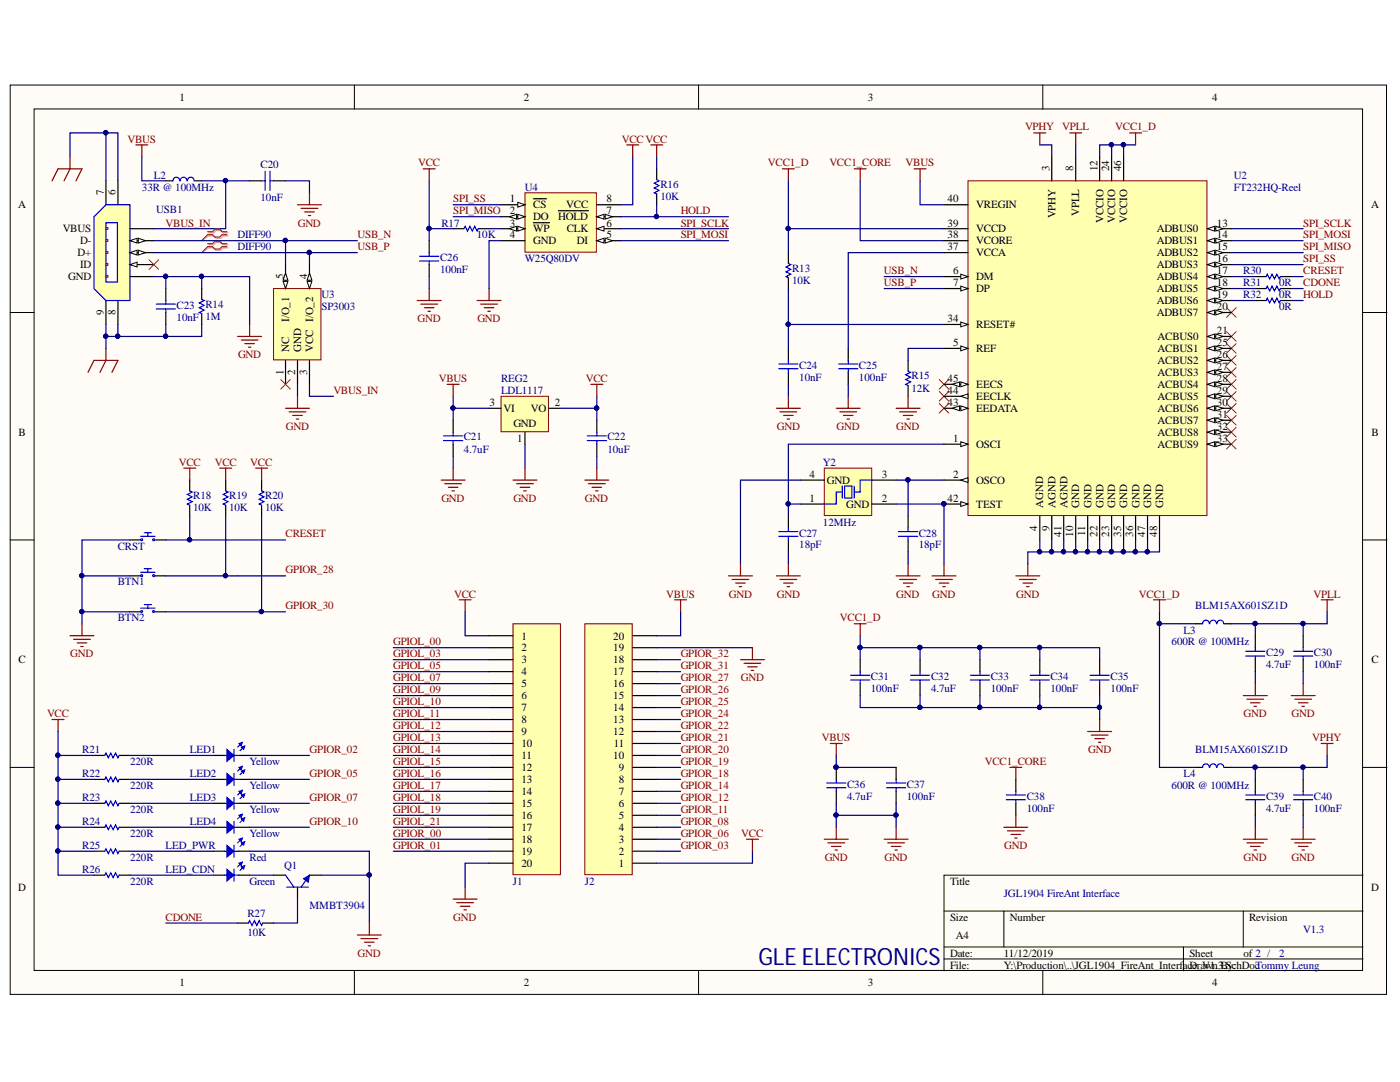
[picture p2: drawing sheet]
<svg xmlns="http://www.w3.org/2000/svg" width="279mm" height="216mm" viewBox="0 0 279 216" stroke-linecap="round" stroke-linejoin="round" font-family="sans-serif">
<defs><g id="words">
<text font-size="4.7" fill="#000080" x="151.4" y="192.5">GLE ELECTRONICS</text>
<g font-size="2.2">
<text x="35.8" y="20.1">1</text>
<text x="104.6" y="20.1">2</text>
<text x="173.2" y="20.1">3</text>
<text x="241.9" y="20.1">4</text>
<text x="209.5" y="34.1" transform="rotate(-90 209.5 34.1)">3</text>
<text x="214.2" y="34.1" transform="rotate(-90 214.2 34.1)">8</text>
<text x="219" y="34.1" transform="rotate(-90 219 34.1)">12</text>
<text x="221.4" y="34.1" transform="rotate(-90 221.4 34.1)">24</text>
<text x="223.8" y="34.1" transform="rotate(-90 223.8 34.1)">46</text>
<text x="3.6" y="41.6">A</text>
<text x="20.7" y="38.9" transform="rotate(-90 20.7 38.9)">7</text>
<text x="23.1" y="38.9" transform="rotate(-90 23.1 38.9)">6</text>
<text x="101.8" y="40.4">1</text>
<text x="106.4" y="41.6">CS</text>
<text x="113" y="41.6">VCC</text>
<text x="121.1" y="40.4">8</text>
<text x="189.1" y="40.4">40</text>
<text x="194.8" y="41.6">VREGIN</text>
<text x="273.6" y="41.6">A</text>
<text x="12.5" y="46.4">VBUS</text>
<text x="101.8" y="42.8">2</text>
<text x="101.8" y="45.2">3</text>
<text x="101.8" y="47.6">4</text>
<text x="106.4" y="43.9">DO</text>
<text x="106.4" y="46.4">WP</text>
<text x="111.4" y="43.9">HOLD</text>
<text x="113.1" y="46.4">CLK</text>
<text x="121.1" y="47.6">5</text>
<text x="121.1" y="45.2">6</text>
<text x="121.1" y="42.8">7</text>
<text x="189.1" y="45.2">39</text>
<text x="189.1" y="47.6">38</text>
<text x="194.8" y="46.4">VCCD</text>
<text x="210.7" y="43.6" transform="rotate(-90 210.7 43.6)">VPHY</text>
<text x="215.4" y="43.2" transform="rotate(-90 215.4 43.2)">VPLL</text>
<text x="220.2" y="44.4" transform="rotate(-90 220.2 44.4)">VCCIO</text>
<text x="222.6" y="44.4" transform="rotate(-90 222.6 44.4)">VCCIO</text>
<text x="224.9" y="44.4" transform="rotate(-90 224.9 44.4)">VCCIO</text>
<text x="230.9" y="46.4">ADBUS0</text>
<text x="242.9" y="45.2">13</text>
<text x="242.9" y="47.6">14</text>
<text x="15.5" y="51.1">D+</text>
<text x="16" y="48.8">D-</text>
<text x="16" y="53.5">ID</text>
<text x="106.4" y="48.8">GND</text>
<text x="115.1" y="48.8">DI</text>
<text x="189.1" y="49.9">37</text>
<text x="194.8" y="48.8">VCORE</text>
<text x="194.8" y="51.1">VCCA</text>
<text x="230.9" y="48.8">ADBUS1</text>
<text x="230.9" y="51.1">ADBUS2</text>
<text x="230.9" y="53.5">ADBUS3</text>
<text x="242.9" y="49.9">15</text>
<text x="242.9" y="52.3">16</text>
<text x="13.6" y="55.9">GND</text>
<text x="56.6" y="55.7" transform="rotate(-90 56.6 55.7)">5</text>
<text x="61.3" y="55.7" transform="rotate(-90 61.3 55.7)">4</text>
<text x="190.2" y="54.8">6</text>
<text x="190.2" y="57.1">7</text>
<text x="194.8" y="55.9">DM</text>
<text x="194.8" y="58.3">DP</text>
<text x="230.9" y="55.9">ADBUS4</text>
<text x="230.9" y="58.3">ADBUS5</text>
<text x="242.9" y="54.8">17</text>
<text x="242.9" y="57.1">18</text>
<text x="242.9" y="59.5">19</text>
<text x="20.7" y="63" transform="rotate(-90 20.7 63)">9</text>
<text x="23.1" y="63" transform="rotate(-90 23.1 63)">8</text>
<text x="57.7" y="64.3" transform="rotate(-90 57.7 64.3)">I/O_1</text>
<text x="189.1" y="64.3">34</text>
<text x="194.8" y="65.5">RESET#</text>
<text x="230.9" y="60.7">ADBUS6</text>
<text x="230.9" y="63.1">ADBUS7</text>
<text x="242.9" y="61.9">20</text>
<text x="57.7" y="70.2" transform="rotate(-90 57.7 70.2)">NC</text>
<text x="60.1" y="70.2" transform="rotate(-90 60.1 70.2)">GND</text>
<text x="62.5" y="70.2" transform="rotate(-90 62.5 70.2)">VCC I/O_2</text>
<text x="190.2" y="69">5</text>
<text x="194.8" y="70.2">REF</text>
<text x="231" y="67.9">ACBUS0</text>
<text x="231" y="70.2">ACBUS1</text>
<text x="242.9" y="66.7">21</text>
<text x="242.9" y="69">25</text>
<text x="242.9" y="71.4">26</text>
<text x="56.6" y="74.9" transform="rotate(-90 56.6 74.9)">1</text>
<text x="58.9" y="74.9" transform="rotate(-90 58.9 74.9)">2</text>
<text x="61.3" y="74.9" transform="rotate(-90 61.3 74.9)">3</text>
<text x="189.1" y="76.2">45</text>
<text x="194.8" y="77.4">EECS</text>
<text x="231" y="72.7">ACBUS2</text>
<text x="231" y="75">ACBUS3</text>
<text x="231" y="77.4">ACBUS4</text>
<text x="242.9" y="73.9">27</text>
<text x="242.9" y="76.2">28</text>
<text x="97.7" y="81">3</text>
<text x="100.5" y="82.2">VI</text>
<text x="105.9" y="82.2">VO</text>
<text x="110.7" y="81">2</text>
<text x="189.1" y="78.6">44</text>
<text x="189.1" y="81">43</text>
<text x="194.8" y="79.8">EECLK</text>
<text x="194.8" y="82.2">EEDATA</text>
<text x="231" y="79.8">ACBUS5</text>
<text x="231" y="82.2">ACBUS6</text>
<text x="242.9" y="78.6">29</text>
<text x="242.9" y="81">30</text>
<text x="242.9" y="83.4">31</text>
<text x="3.7" y="87">B</text>
<text x="102.5" y="85.3">GND</text>
<text x="103.2" y="88.1">1</text>
<text x="190.2" y="88.1">1</text>
<text x="194.8" y="89.3">OSCI</text>
<text x="231" y="84.6">ACBUS7</text>
<text x="231" y="87">ACBUS8</text>
<text x="231" y="89.3">ACBUS9</text>
<text x="242.9" y="85.8">32</text>
<text x="242.9" y="88.1">33</text>
<text x="273.7" y="87">B</text>
<text x="161.5" y="95.3">4</text>
<text x="176" y="95.3">3</text>
<text x="190.2" y="95.3">2</text>
<text x="161.5" y="100.1">1</text>
<text x="165" y="96.5">GND</text>
<text x="168.9" y="101.3">GND</text>
<text x="176" y="100.1">2</text>
<text x="189.1" y="100.1">42</text>
<text x="194.8" y="96.5">OSCO</text>
<text x="194.8" y="101.3">TEST</text>
<text x="208.2" y="101.3" transform="rotate(-90 208.2 101.3)">AGND</text>
<text x="210.7" y="101.3" transform="rotate(-90 210.7 101.3)">AGND</text>
<text x="213" y="101.3" transform="rotate(-90 213 101.3)">AGND</text>
<text x="215.4" y="101.3" transform="rotate(-90 215.4 101.3)">GND</text>
<text x="217.8" y="101.3" transform="rotate(-90 217.8 101.3)">GND</text>
<text x="220.2" y="101.3" transform="rotate(-90 220.2 101.3)">GND</text>
<text x="222.6" y="101.3" transform="rotate(-90 222.6 101.3)">GND</text>
<text x="224.9" y="101.3" transform="rotate(-90 224.9 101.3)">GND</text>
<text x="227.4" y="101.3" transform="rotate(-90 227.4 101.3)">GND</text>
<text x="229.8" y="101.3" transform="rotate(-90 229.8 101.3)">GND</text>
<text x="232.1" y="101.3" transform="rotate(-90 232.1 101.3)">GND</text>
<text x="207" y="106" transform="rotate(-90 207 106)">4</text>
<text x="209.5" y="106" transform="rotate(-90 209.5 106)">9</text>
<text x="211.8" y="107.1" transform="rotate(-90 211.8 107.1)">41</text>
<text x="214.2" y="107.1" transform="rotate(-90 214.2 107.1)">10</text>
<text x="216.6" y="107" transform="rotate(-90 216.6 107)">11</text>
<text x="219" y="107.1" transform="rotate(-90 219 107.1)">22</text>
<text x="221.4" y="107.1" transform="rotate(-90 221.4 107.1)">23</text>
<text x="223.8" y="107.1" transform="rotate(-90 223.8 107.1)">35</text>
<text x="226.1" y="107.1" transform="rotate(-90 226.1 107.1)">36</text>
<text x="228.6" y="107.1" transform="rotate(-90 228.6 107.1)">47</text>
<text x="230.9" y="107.1" transform="rotate(-90 230.9 107.1)">48</text>
<text x="104.1" y="127.6">1</text>
<text x="104.1" y="130">2</text>
<text x="122.4" y="130">19</text>
<text x="122.4" y="127.6">20</text>
<text x="3.7" y="132.3">C</text>
<text x="104.1" y="132.3">3</text>
<text x="104.1" y="134.7">4</text>
<text x="104.1" y="137.2">5</text>
<text x="122.4" y="137.2">16</text>
<text x="122.4" y="134.7">17</text>
<text x="122.4" y="132.3">18</text>
<text x="273.7" y="132.3">C</text>
<text x="104.1" y="139.5">6</text>
<text x="104.1" y="141.9">7</text>
<text x="122.4" y="141.9">14</text>
<text x="122.4" y="139.5">15</text>
<text x="104.1" y="144.3">8</text>
<text x="104.1" y="146.7">9</text>
<text x="104.1" y="149.1">10</text>
<text x="122.4" y="146.7">12</text>
<text x="122.4" y="144.3">13</text>
<text x="122.5" y="149.1">11</text>
<text x="104.1" y="151.4">11</text>
<text x="104.1" y="153.9">12</text>
<text x="122.4" y="151.4">10</text>
<text x="123.5" y="153.9">9</text>
<text x="104.1" y="156.3">13</text>
<text x="104.1" y="158.6">14</text>
<text x="104.1" y="161">15</text>
<text x="123.5" y="161">6</text>
<text x="123.5" y="158.6">7</text>
<text x="123.5" y="156.3">8</text>
<text x="104.1" y="163.4">16</text>
<text x="104.1" y="165.8">17</text>
<text x="123.5" y="165.8">4</text>
<text x="123.5" y="163.4">5</text>
<text x="104.1" y="168.2">18</text>
<text x="104.1" y="170.5">19</text>
<text x="104.1" y="173">20</text>
<text x="123.5" y="173">1</text>
<text x="123.5" y="170.5">2</text>
<text x="123.5" y="168.2">3</text>
<text x="3.6" y="177.7">D</text>
<text x="189.6" y="176.5">Title</text>
<text x="273.6" y="177.7">D</text>
<text x="189.6" y="183.7">Size</text>
<text x="201.5" y="183.7">Number</text>
<text x="249.3" y="183.7">Revision</text>
<text x="189.6" y="190.9">Date:</text>
<text x="190.8" y="187.3">A4</text>
<text x="200.3" y="190.9">11/12/2019</text>
<text x="237.4" y="190.9">Sheet</text>
<text x="248.2" y="190.9">of 2 /</text>
<text x="35.8" y="196.8">1</text>
<text x="104.6" y="196.8">2</text>
<text x="173.2" y="196.8">3</text>
<text x="189.6" y="193.3">File:</text>
<text x="200.3" y="193.3">Y:\Production\..\JGL1904_FireAnt_InterfacDrawn By:hDocTommy Leung</text>
<text x="237.9" y="193.3">e_V1.3.Sc</text>
<text x="241.9" y="196.8">4</text>
</g>
<g font-size="2.2" fill="#800000">
<text x="25.4" y="28.5">VBUS</text>
<text x="124.1" y="28.5">VCCVCC</text>
<text x="204.6" y="26">VPHY</text>
<text x="212" y="26">VPLL</text>
<text x="222.6" y="26">VCC1_D</text>
<text x="83.4" y="33.2">VCC</text>
<text x="153.3" y="33.2">VCC1_D</text>
<text x="165.5" y="33.2">VCC1_CORE</text>
<text x="180.7" y="33.2">VBUS</text>
<text x="90.4" y="40.4">SPI_SS</text>
<text x="33.1" y="45.2">VBUS_IN</text>
<text x="59.4" y="45.2">GND</text>
<text x="71.3" y="47.6">USB_N</text>
<text x="90.4" y="42.8">SPI_MISO</text>
<text x="135.8" y="45.2">SPI_SCLK</text>
<text x="135.8" y="42.8">HOLD</text>
<text x="135.8" y="47.6">SPI_MOSI</text>
<text x="260.1" y="45.2">SPI_SCLK</text>
<text x="260.1" y="47.6">SPI_MOSI</text>
<text x="71.3" y="49.9">USB_P</text>
<text x="260.1" y="49.9">SPI_MISO</text>
<text x="260.1" y="52.3">SPI_SS</text>
<text x="176.4" y="54.8">USB_N</text>
<text x="176.4" y="57.1">USB_P</text>
<text x="260.1" y="54.8">CRESET</text>
<text x="260.1" y="57.1">CDONE</text>
<text x="260.1" y="59.5">HOLD</text>
<text x="83.3" y="64.3">GND</text>
<text x="95.3" y="64.3">GND</text>
<text x="47.5" y="71.4">GND</text>
<text x="87.6" y="76.2">VBUS</text>
<text x="116.9" y="76.2">VCC</text>
<text x="66.5" y="78.6">VBUS_IN</text>
<text x="57.1" y="85.8">GND</text>
<text x="155" y="85.8">GND</text>
<text x="167" y="85.8">GND</text>
<text x="178.9" y="85.8">GND</text>
<text x="35.7" y="93">VCC</text>
<text x="42.9" y="93">VCC</text>
<text x="50" y="93">VCC</text>
<text x="88.1" y="100.1">GND</text>
<text x="102.5" y="100.1">GND</text>
<text x="116.7" y="100.1">GND</text>
<text x="57" y="107.2">CRESET</text>
<text x="57" y="114.4">GPIOR_28</text>
<text x="90.6" y="119.2">VCC</text>
<text x="133" y="119.2">VBUS</text>
<text x="145.5" y="119.2">GND</text>
<text x="155" y="119.2">GND</text>
<text x="178.9" y="119.2">GND</text>
<text x="186.1" y="119.2">GND</text>
<text x="202.8" y="119.2">GND</text>
<text x="227.3" y="119.2">VCC1_D</text>
<text x="262.1" y="119.2">VPLL</text>
<text x="57" y="121.6">GPIOR_30</text>
<text x="167.6" y="124">VCC1_D</text>
<text x="14" y="131.2">GND</text>
<text x="78.4" y="128.8">GPIOL_00</text>
<text x="78.4" y="131.2">GPIOL_03</text>
<text x="135.8" y="131.2">GPIOR_32</text>
<text x="78.4" y="133.5">GPIOL_05</text>
<text x="78.4" y="136">GPIOL_07</text>
<text x="135.8" y="133.5">GPIOR_31</text>
<text x="135.8" y="136">GPIOR_27</text>
<text x="147.8" y="136">GND</text>
<text x="9.4" y="143.1">VCC</text>
<text x="78.4" y="138.3">GPIOL_09</text>
<text x="78.4" y="140.7">GPIOL_10</text>
<text x="78.4" y="143.1">GPIOL_11</text>
<text x="135.8" y="138.3">GPIOR_26</text>
<text x="135.8" y="140.7">GPIOR_25</text>
<text x="135.8" y="143.1">GPIOR_24</text>
<text x="248.2" y="143.1">GND</text>
<text x="257.7" y="143.1">GND</text>
<text x="78.4" y="145.5">GPIOL_12</text>
<text x="78.4" y="147.9">GPIOL_13</text>
<text x="135.8" y="145.5">GPIOR_22</text>
<text x="135.8" y="147.9">GPIOR_21</text>
<text x="164" y="147.9">VBUS</text>
<text x="261.9" y="147.9">VPHY</text>
<text x="61.8" y="150.3">GPIOR_02</text>
<text x="61.8" y="155.1">GPIOR_05</text>
<text x="78.4" y="150.3">GPIOL_14</text>
<text x="78.4" y="152.6">GPIOL_15</text>
<text x="78.4" y="155.1">GPIOL_16</text>
<text x="135.8" y="150.3">GPIOR_20</text>
<text x="135.8" y="152.6">GPIOR_19</text>
<text x="135.8" y="155.1">GPIOR_18</text>
<text x="196.5" y="152.6">VCC1_CORE</text>
<text x="217.2" y="150.3">GND</text>
<text x="61.8" y="159.8">GPIOR_07</text>
<text x="78.4" y="157.4">GPIOL_17</text>
<text x="78.4" y="159.8">GPIOL_18</text>
<text x="135.8" y="157.4">GPIOR_14</text>
<text x="135.8" y="159.8">GPIOR_12</text>
<text x="61.8" y="164.6">GPIOR_10</text>
<text x="78.4" y="162.3">GPIOL_19</text>
<text x="78.4" y="164.6">GPIOL_21</text>
<text x="78.4" y="167">GPIOR_00</text>
<text x="135.8" y="162.3">GPIOR_11</text>
<text x="135.8" y="164.6">GPIOR_08</text>
<text x="135.8" y="167">GPIOR_06</text>
<text x="147.9" y="167">VCC</text>
<text x="78.4" y="169.4">GPIOR_01</text>
<text x="135.8" y="169.4">GPIOR_03</text>
<text x="164.6" y="171.8">GND</text>
<text x="176.5" y="171.8">GND</text>
<text x="200.4" y="169.4">GND</text>
<text x="248.2" y="171.8">GND</text>
<text x="257.7" y="171.8">GND</text>
<text x="33.1" y="183.7">CDONE</text>
<text x="90.4" y="183.7">GND</text>
<text x="71.3" y="190.9">GND</text>
</g>
<g font-size="2.2" fill="#000080">
<text x="30.7" y="35.7">L2</text>
<text x="52" y="33.5">C20</text>
<text x="246.2" y="35.7">U2</text>
<text x="28.3" y="38">33R @ 100MHz</text>
<text x="52" y="40.1">10nF</text>
<text x="104.7" y="38">U4</text>
<text x="131.8" y="39.9">10K</text>
<text x="131.8" y="37.5">R16</text>
<text x="246.2" y="38">FT232HQ-Reel</text>
<text x="31.2" y="42.5">USB1</text>
<text x="47.4" y="47.6">DIFF90</text>
<text x="88.1" y="45.2">R17</text>
<text x="95.2" y="47.6">10K</text>
<text x="47.4" y="49.9">DIFF90</text>
<text x="87.8" y="52.1">C26</text>
<text x="104.7" y="52.3">W25Q80DV</text>
<text x="64.2" y="59.5">U3</text>
<text x="87.8" y="54.5">100nF</text>
<text x="158.1" y="56.6">10K</text>
<text x="158.1" y="54.2">R13</text>
<text x="248.1" y="54.8">R30</text>
<text x="248.1" y="59.5">R32</text>
<text x="248.1" y="57.1">R31</text>
<text x="255.3" y="57.1">0R</text>
<text x="255.3" y="59.5">0R</text>
<text x="35.2" y="64.1">10nF</text>
<text x="35.2" y="61.7">C23</text>
<text x="41" y="63.8">1M</text>
<text x="41" y="61.4">R14</text>
<text x="64.2" y="61.9">SP3003</text>
<text x="255.3" y="61.9">0R</text>
<text x="100" y="76.2">REG2</text>
<text x="159.5" y="76">10nF</text>
<text x="159.5" y="73.6">C24</text>
<text x="171.4" y="76">100nF</text>
<text x="171.4" y="73.6">C25</text>
<text x="181.9" y="75.7">R15</text>
<text x="100" y="78.6">LDL1117</text>
<text x="181.9" y="78.2">12K</text>
<text x="92.6" y="87.9">C21</text>
<text x="121.2" y="87.9">C22</text>
<text x="92.6" y="90.3">4.7uF</text>
<text x="121.2" y="90.3">10uF</text>
<text x="164.2" y="93">Y2</text>
<text x="38.5" y="102">10K</text>
<text x="38.5" y="99.6">R18</text>
<text x="45.7" y="102">10K</text>
<text x="45.7" y="99.6">R19</text>
<text x="52.9" y="102">10K</text>
<text x="52.9" y="99.6">R20</text>
<text x="159.5" y="107.1">C27</text>
<text x="164.2" y="104.9">12MHz</text>
<text x="183.4" y="107.1">C28</text>
<text x="23.5" y="109.7">CRST</text>
<text x="159.5" y="109.4">18pF</text>
<text x="183.4" y="109.4">18pF</text>
<text x="23.5" y="116.8">BTN1</text>
<text x="23.5" y="124">BTN2</text>
<text x="238.5" y="121.6">BLM15AX601SZ1D</text>
<text x="233.8" y="128.8">600R @ 100MHz</text>
<text x="236.2" y="126.4">L3</text>
<text x="252.7" y="130.9">C29</text>
<text x="262.2" y="130.9">C30</text>
<text x="173.8" y="135.7">C31</text>
<text x="185.8" y="135.7">C32</text>
<text x="197.7" y="135.7">C33</text>
<text x="209.6" y="135.7">C34</text>
<text x="221.6" y="135.7">C35</text>
<text x="252.7" y="133.4">4.7uF</text>
<text x="262.2" y="133.4">100nF</text>
<text x="173.8" y="138.1">100nF</text>
<text x="185.8" y="138.1">4.7uF</text>
<text x="197.7" y="138.1">100nF</text>
<text x="209.6" y="138.1">100nF</text>
<text x="221.6" y="138.1">100nF</text>
<text x="16.4" y="150.3">R21</text>
<text x="16.4" y="155.1">R22</text>
<text x="26" y="152.6">220R</text>
<text x="37.9" y="150.3">LED1</text>
<text x="37.9" y="155.1">LED2</text>
<text x="49.8" y="152.6">Yellow</text>
<text x="236.2" y="155.1">L4</text>
<text x="238.5" y="150.3">BLM15AX601SZ1D</text>
<text x="16.4" y="159.8">R23</text>
<text x="26" y="157.4">220R</text>
<text x="37.9" y="159.8">LED3</text>
<text x="49.8" y="157.4">Yellow</text>
<text x="169.1" y="159.6">4.7uF</text>
<text x="169.1" y="157.2">C36</text>
<text x="181" y="159.6">100nF</text>
<text x="181" y="157.2">C37</text>
<text x="204.9" y="159.6">C38</text>
<text x="233.8" y="157.4">600R @ 100MHz</text>
<text x="252.7" y="159.6">C39</text>
<text x="262.2" y="159.6">C40</text>
<text x="16.4" y="164.6">R24</text>
<text x="26" y="162.3">220R</text>
<text x="26" y="167">220R</text>
<text x="37.9" y="164.6">LED4</text>
<text x="49.8" y="162.3">Yellow</text>
<text x="49.8" y="167">Yellow</text>
<text x="204.9" y="162">100nF</text>
<text x="252.7" y="162">4.7uF</text>
<text x="262.2" y="162">100nF</text>
<text x="16.4" y="169.4">R25</text>
<text x="26" y="171.8">220R</text>
<text x="33.1" y="169.4">LED_PWR</text>
<text x="49.8" y="171.8">Red</text>
<text x="56.7" y="173.4">Q1</text>
<text x="16.4" y="174.2">R26</text>
<text x="26" y="176.5">220R</text>
<text x="33.1" y="174.2">LED_CDN</text>
<text x="49.8" y="176.5">Green</text>
<text x="102.4" y="176.5">J1</text>
<text x="116.7" y="176.5">J2</text>
<text x="200.3" y="178.9">JGL1904 FireAnt Interface</text>
<text x="49.4" y="183">R27</text>
<text x="61.8" y="181.4">MMBT3904</text>
<text x="49.4" y="186.9">10K</text>
<text x="255.3" y="190.9">2</text>
<text x="260.1" y="186.1">V1.3</text>
</g>
</g></defs>
<g fill="#fffcf8" stroke="#000" stroke-width=".2">
<path d="M2 17h274.7v181.4h-274.7z"/>
<path d="M6.8 21.7h265.1v171.9h-265.1z"/>
</g>
<g fill="none" stroke="#000" stroke-width=".2">
<path d="M70.7 17v4.7M139.4 17v4.7M208.1 17v4.7M2 62.4h4.8M272 62.4h4.8M2 107.7h4.8M272 107.7h4.8M2 153.1h4.8M272 153.1h4.8M272 174.6h-83.6v19.1M70.7 193.7v4.8M139.4 193.7v4.8"/>
<path d="M188.4 181.8h83.6M188.4 189h83.6M188.4 191.3h83.6M200.3 181.8v7.2M208.1 193.7v4.8M236.2 189v4.7M248.1 181.8v7.2"/>
</g>
<path d="M104.8 38.5h14.2v11.8h-14.2z" fill="#ffffb0" stroke="#800000" stroke-width=".2"/>
<path d="M100 40.9h4.8" fill="none" stroke="#000" stroke-width=".24"/>
<path d="M103.3 40.4l1.5 .5-1.5 .4z" fill="#fffcf8"/>
<path d="M103.3 40.4l1.5 .5-1.5 .4z" fill="none" stroke="#000" stroke-width=".2"/>
<path d="M106.4 39.7h2.7M100 43.2h4.8" fill="none" stroke="#000" stroke-width=".24"/>
<path d="M103.3 42.8l1.5 .4-1.5 .5z" fill="#fffcf8"/>
<path d="M103.3 42.8l1.5 .4-1.5 .5z" fill="none" stroke="#000" stroke-width=".2"/>
<path d="M101.7 43.2l1.4-.4v.9z" fill="#fffcf8"/>
<path d="M101.7 43.2l1.4-.4v.9z" fill="none" stroke="#000" stroke-width=".2"/>
<path d="M100 45.6h4.8" fill="none" stroke="#000" stroke-width=".24"/>
<path d="M103.3 45.2l1.5 .4-1.5 .5z" fill="#fffcf8"/>
<path d="M103.3 45.2l1.5 .4-1.5 .5z" fill="none" stroke="#000" stroke-width=".2"/>
<path d="M101.7 45.6l1.4-.4v.9z" fill="#fffcf8"/>
<path d="M101.7 45.6l1.4-.4v.9z" fill="none" stroke="#000" stroke-width=".2"/>
<path d="M100 48h4.8M106.4 44.4h3.3M119.1 48h4.8" fill="none" stroke="#000" stroke-width=".24"/>
<path d="M119.1 48l1.4-.5v1z" fill="#fffcf8"/>
<path d="M119.1 48l1.4-.5v1z" fill="none" stroke="#000" stroke-width=".2"/>
<path d="M120.8 47.5l1.4 .5-1.4 .5z" fill="#fffcf8"/>
<path d="M120.8 47.5l1.4 .5-1.4 .5z" fill="none" stroke="#000" stroke-width=".2"/>
<path d="M119.1 45.6h4.8" fill="none" stroke="#000" stroke-width=".24"/>
<path d="M119.1 45.6l1.4-.4v.9z" fill="#fffcf8"/>
<path d="M119.1 45.6l1.4-.4v.9z" fill="none" stroke="#000" stroke-width=".2"/>
<path d="M119.1 43.2h4.8" fill="none" stroke="#000" stroke-width=".24"/>
<path d="M119.1 43.2l1.4-.4v.9z" fill="#fffcf8"/>
<path d="M119.1 43.2l1.4-.4v.9z" fill="none" stroke="#000" stroke-width=".2"/>
<path d="M120.8 42.8l1.4 .4-1.4 .5z" fill="#fffcf8"/>
<path d="M120.8 42.8l1.4 .4-1.4 .5z" fill="none" stroke="#000" stroke-width=".2"/>
<path d="M111.4 42.1h6M119.1 40.9h4.8M157.3 103v2.4M157.3 107.7v2.4M181.2 103v2.4M181.2 107.7v2.4" fill="none" stroke="#000" stroke-width=".24"/>
<path d="M125.1 28.9h2.4M126.3 28.9v2.4M95.2 60h4.8M97.6 57.6v2.4M95.9 60.7h3.4M96.6 61.4h2M97.4 62.1h.4" fill="none" stroke="#800000" stroke-width=".24"/>
<path d="M100 48h-2.4v9.6" fill="none" stroke="#000080" stroke-width=".24"/>
<path d="M155.4 107h3.8M155.4 106.1h3.8M157.3 105.4v.7M157.3 107v.7M179.3 107h3.8M179.3 106.1h3.8M181.2 105.4v.7M181.2 107v.7" fill="none" stroke="#00f" stroke-width=".24"/>
<path d="M102.4 124.5h9.4v50h-9.4z" fill="#ffffb0" stroke="#800000" stroke-width=".2"/>
<g fill="none" stroke="#000" stroke-width=".24">
<path d="M97.6 126.9h4.8M97.6 129.2h4.8M97.6 131.6h4.8M97.6 134h4.8M97.6 136.4h4.8M97.6 138.8h4.8M97.6 141.2h4.8M97.6 143.6h4.8M97.6 146h4.8M97.6 148.4h4.8M97.6 150.7h4.8M97.6 153.1h4.8"/>
<path d="M97.6 155.5h4.8M97.6 157.9h4.8M97.6 160.3h4.8M97.6 162.7h4.8M97.6 165.1h4.8M97.6 167.5h4.8M97.6 169.9h4.8M97.6 172.2h4.8"/>
</g>
<path d="M116.7 124.5h9.5v50h-9.5z" fill="#ffffb0" stroke="#800000" stroke-width=".2"/>
<g fill="none" stroke="#000" stroke-width=".24">
<path d="M21.1 36.1v4.8M23.5 36.1v4.8M21.1 60v4.7M23.5 60v4.7M126.3 138.8h4.8M126.3 136.4h4.8M126.3 134h4.8M126.3 131.6h4.8M126.3 129.2h4.8M126.3 126.9h4.8M126.3 157.9h4.8M126.3 155.5h4.8"/>
<path d="M126.3 153.1h4.8M126.3 150.7h4.8M126.3 148.4h4.8M126.3 146h4.8M126.3 143.6h4.8M126.3 141.2h4.8M126.3 172.2h4.8M126.3 169.9h4.8M126.3 167.5h4.8M126.3 165.1h4.8M126.3 162.7h4.8M126.3 160.3h4.8"/>
</g>
<path d="M18.8 43.2l2.3-2.3h4.8v19.1h-4.8l-2.3-2.4z" fill-rule="evenodd" fill="#ffffb0"/>
<path d="M18.8 43.2l2.3-2.3h4.8v19.1h-4.8l-2.3-2.4z" fill="none" stroke="#00f" stroke-width=".24"/>
<path d="M21.1 44.4h2.3v11.9h-2.3z" fill="#fff" stroke="#00f" stroke-width=".24"/>
<g fill="#ffffb0" stroke="#800000" stroke-width=".2">
<path d="M21.1 55h.4v.3h-.4z"/>
<path d="M21.1 50.2h.4v.4h-.4z"/>
<path d="M21.1 52.6h.4v.3h-.4z"/>
<path d="M21.1 45.4h.4v.4h-.4z"/>
<path d="M21.1 47.8h.4v.4h-.4z"/>
</g>
<path d="M25.9 55.2h4.8M25.9 45.6h4.8M25.9 48h4.8" fill="none" stroke="#000" stroke-width=".24"/>
<path d="M25.9 48l1.5-.5v1z" fill="#fffcf8"/>
<path d="M25.9 48l1.5-.5v1z" fill="none" stroke="#000" stroke-width=".2"/>
<path d="M27.6 47.5l1.4 .5-1.4 .5z" fill="#fffcf8"/>
<path d="M27.6 47.5l1.4 .5-1.4 .5z" fill="none" stroke="#000" stroke-width=".2"/>
<path d="M25.9 50.4h4.8" fill="none" stroke="#000" stroke-width=".24"/>
<path d="M25.9 50.4l1.5-.5v1z" fill="#fffcf8"/>
<path d="M25.9 50.4l1.5-.5v1z" fill="none" stroke="#000" stroke-width=".2"/>
<path d="M27.6 49.9l1.4 .5-1.4 .5z" fill="#fffcf8"/>
<path d="M27.6 49.9l1.4 .5-1.4 .5z" fill="none" stroke="#000" stroke-width=".2"/>
<path d="M25.9 52.8h4.8" fill="none" stroke="#000" stroke-width=".24"/>
<path d="M25.9 52.8l1.5-.5v1z" fill="#fffcf8"/>
<path d="M25.9 52.8l1.5-.5v1z" fill="none" stroke="#000" stroke-width=".2"/>
<path d="M54.6 57.6h9.5v14.2h-9.5z" fill="#ffffb0" stroke="#800000" stroke-width=".2"/>
<path d="M61.8 52.8v4.8M57 71.9v4.8M59.4 71.9v4.8M61.8 71.9v4.8" fill="none" stroke="#000" stroke-width=".24"/>
<path d="M61.3 56.1h.9l-.4 1.5z" fill="#fffcf8"/>
<path d="M61.3 56.1h.9l-.4 1.5z" fill="none" stroke="#000" stroke-width=".2"/>
<path d="M61.8 54.5l.4 1.4h-.9z" fill="#fffcf8"/>
<path d="M61.8 54.5l.4 1.4h-.9z" fill="none" stroke="#000" stroke-width=".2"/>
<path d="M57 52.8v4.8" fill="none" stroke="#000" stroke-width=".24"/>
<path d="M56.5 56.1h1l-.5 1.5z" fill="#fffcf8"/>
<path d="M56.5 56.1h1l-.5 1.5z" fill="none" stroke="#000" stroke-width=".2"/>
<path d="M57 54.5l.5 1.4h-1z" fill="#fffcf8"/>
<path d="M57 54.5l.5 1.4h-1z" fill="none" stroke="#000" stroke-width=".2"/>
<path d="M40.3 57.6v2.1M40.3 62.6v2.1" fill="none" stroke="#000" stroke-width=".24"/>
<path d="M40.3 59.7l.4 .3-.9 .4 .9 .5-.9 .5 .9 .5-.9 .5 .5 .2" fill="none" stroke="#00f" stroke-width=".24"/>
<path d="M100 79.1h9.5v7h-9.5z" fill="#ffffb0" stroke="#800000" stroke-width=".2"/>
<path d="M33.1 57.6v2.4M33.1 62.4v2.3M90.4 83.9v2.3M90.4 88.6v2.4M97.6 81.5h2.4M104.8 86.2v2.4M109.5 81.5h2.4M119.1 83.9v2.3M119.1 88.6v2.4M54.6 174.6h2.4M59.4 177v2.4M61.8 174.6h2.4" fill="none" stroke="#000" stroke-width=".24"/>
<g fill="none" stroke="#00f" stroke-width=".24">
<path d="M33.1 60v.7M31.2 61.6h3.8M31.2 60.7h3.8M33.1 61.6v.8M88.5 87.9h3.8M88.5 87h3.8M90.4 86.2v.8M90.4 87.9v.7M117.2 87.9h3.8M117.2 87h3.8M119.1 86.2v.8M119.1 87.9v.7"/>
<path d="M57 174.6l1.7 2.4M57.2 177h4.3M61.8 174.6l-1.7 2.4"/>
</g>
<g fill="none" stroke="#800000" stroke-width=".24">
<path d="M10.4 36.1l1.2-2.4h4.8l-1.2 2.4M14 31.3v2.4l-1.2 2.4M27.1 28.9h2.4M28.3 28.9v2.4M17.6 74.3l1.2-2.4h4.7l-1.2 2.4M21.1 69.5v2.4l-1.2 2.4M47.4 67.1h4.8M48.1 67.8h3.4M48.9 68.6h1.9M49.6 69.3h.5M49.8 64.7v2.4M59.4 79.1v2.4"/>
<path d="M89.2 76.7h2.4M90.4 76.7v2.4M117.9 76.7h2.4M119.1 76.7v2.4M57 81.5h4.8M57.7 82.2h3.3M58.4 82.9h1.9M59.1 83.6h.5M88 95.8h4.8M88.8 96.5h3.3M89.5 97.2h1.9M90.2 97.9h.5"/>
<path d="M90.4 93.4v2.4M102.4 95.8h4.8M103.1 96.5h3.3M103.8 97.2h1.9M104.5 97.9h.5M104.8 93.4v2.4M116.7 95.8h4.8M117.4 96.5h3.4M118.2 97.2h1.9M118.9 97.9h.4M119.1 93.4v2.4"/>
</g>
<g fill="none" stroke="#000080" stroke-width=".24">
<path d="M14 31.3v-4.8h7.1v9.6M21.1 26.5h2.4v9.6M30.7 55.2h2.4v2.4M33.1 55.2h7.2v2.4M40.3 55.2h9.5v9.5M21.1 64.7v4.8M23.5 64.7v2.4h-2.4M33.1 64.7v2.4h-9.6M40.3 64.7v2.4h-7.2M59.4 76.7v2.4M61.8 76.7v2.4h4.7M90.4 79.1v2.4h7.2"/>
<path d="M119.1 79.1v2.4h-7.2M90.4 81.5v2.4M90.4 91v2.4M104.8 88.6v4.8M119.1 81.5v2.4M119.1 91v2.4"/>
</g>
<g fill="#000080" stroke="#000080" stroke-width=".2">
<circle cx="21.1" cy="26.5" r=".43"/>
<circle cx="21.1" cy="67.1" r=".43"/>
<circle cx="23.5" cy="67.1" r=".43"/>
<circle cx="33" cy="55.1" r=".43"/>
<circle cx="40.2" cy="55.1" r=".43"/>
<circle cx="33" cy="67.1" r=".43"/>
<circle cx="90.4" cy="81.4" r=".43"/>
<circle cx="119.1" cy="81.4" r=".43"/>
</g>
<path d="M29.7 51.8l2 2M31.7 51.8l-2 2" fill="none" stroke="#f00" stroke-width=".2"/>
<path d="M60.6 175.3l1.2-.7-.3 1.5z" fill="#00f"/>
<path d="M60.6 175.3l1.2-.7-.3 1.5z" fill="none" stroke="#00f" stroke-width=".2"/>
<path d="M42.6 169.9h2.2M47.7 169.9h2.1" fill="none" stroke="#000" stroke-width=".24"/>
<path d="M45.3 168.7l1.4 1.2-1.4 1.1z" fill-rule="evenodd" fill="#00f"/>
<path d="M45.3 168.7l1.4 1.2-1.4 1.1z" fill="none" stroke="#00f" stroke-width=".2"/>
<path d="M44.8 169.9h2.9M46.7 168.7v2.3M48.1 167.5l-.7 .7" fill="none" stroke="#00f" stroke-width=".24"/>
<path d="M47.7 167.5l.7-.3-.3 .7z" fill="#00f"/>
<path d="M47.7 167.5l.7-.3-.3 .7z" fill="none" stroke="#00f" stroke-width=".2"/>
<path d="M48.6 168.2l-.7 .7" fill="none" stroke="#00f" stroke-width=".24"/>
<path d="M48.1 168.2l.8-.3-.3 .8z" fill="#00f"/>
<path d="M48.1 168.2l.8-.3-.3 .8z" fill="none" stroke="#00f" stroke-width=".2"/>
<path d="M42.6 174.6h2.2M47.7 174.6h2.1" fill="none" stroke="#000" stroke-width=".24"/>
<path d="M45.3 173.4l1.4 1.2-1.4 1.2z" fill-rule="evenodd" fill="#00f"/>
<path d="M45.3 173.4l1.4 1.2-1.4 1.2z" fill="none" stroke="#00f" stroke-width=".2"/>
<path d="M44.8 174.6h2.9M46.7 173.4v2.4M48.1 172.2l-.7 .8" fill="none" stroke="#00f" stroke-width=".24"/>
<path d="M47.7 172.2l.7-.2-.3 .7z" fill="#00f"/>
<path d="M47.7 172.2l.7-.2-.3 .7z" fill="none" stroke="#00f" stroke-width=".2"/>
<path d="M48.6 173l-.7 .7" fill="none" stroke="#00f" stroke-width=".24"/>
<path d="M48.1 173l.8-.3-.3 .7z" fill="#00f"/>
<path d="M48.1 173l.8-.3-.3 .7z" fill="none" stroke="#00f" stroke-width=".2"/>
<path d="M42.6 150.7h2.2M47.7 150.7h2.1" fill="none" stroke="#000" stroke-width=".24"/>
<path d="M45.3 149.5l1.4 1.2-1.4 1.2z" fill-rule="evenodd" fill="#00f"/>
<path d="M45.3 149.5l1.4 1.2-1.4 1.2z" fill="none" stroke="#00f" stroke-width=".2"/>
<path d="M44.8 150.7h2.9M46.7 149.5v2.4M48.1 148.4l-.7 .7" fill="none" stroke="#00f" stroke-width=".24"/>
<path d="M47.7 148.4l.7-.3-.3 .7z" fill="#00f"/>
<path d="M47.7 148.4l.7-.3-.3 .7z" fill="none" stroke="#00f" stroke-width=".2"/>
<path d="M48.6 149.1l-.7 .7" fill="none" stroke="#00f" stroke-width=".24"/>
<path d="M48.1 149.1l.8-.3-.3 .7z" fill="#00f"/>
<path d="M48.1 149.1l.8-.3-.3 .7z" fill="none" stroke="#00f" stroke-width=".2"/>
<path d="M42.6 155.5h2.2M47.7 155.5h2.1" fill="none" stroke="#000" stroke-width=".24"/>
<path d="M45.3 154.3l1.4 1.2-1.4 1.2z" fill-rule="evenodd" fill="#00f"/>
<path d="M45.3 154.3l1.4 1.2-1.4 1.2z" fill="none" stroke="#00f" stroke-width=".2"/>
<path d="M44.8 155.5h2.9M46.7 154.3v2.4M48.1 153.1l-.7 .7" fill="none" stroke="#00f" stroke-width=".24"/>
<path d="M47.7 153.1l.7-.2-.3 .7z" fill="#00f"/>
<path d="M47.7 153.1l.7-.2-.3 .7z" fill="none" stroke="#00f" stroke-width=".2"/>
<path d="M48.6 153.8l-.7 .8" fill="none" stroke="#00f" stroke-width=".24"/>
<path d="M48.1 153.8l.8-.2-.3 .7z" fill="#00f"/>
<path d="M48.1 153.8l.8-.2-.3 .7z" fill="none" stroke="#00f" stroke-width=".2"/>
<path d="M42.6 160.3h2.2M47.7 160.3h2.1" fill="none" stroke="#000" stroke-width=".24"/>
<path d="M45.3 159.1l1.4 1.2-1.4 1.2z" fill-rule="evenodd" fill="#00f"/>
<path d="M45.3 159.1l1.4 1.2-1.4 1.2z" fill="none" stroke="#00f" stroke-width=".2"/>
<path d="M46.7 159.1v2.4M48.1 157.9l-.7 .7M44.8 160.3h2.9" fill="none" stroke="#00f" stroke-width=".24"/>
<path d="M47.7 157.9l.7-.2-.3 .7z" fill="#00f"/>
<path d="M47.7 157.9l.7-.2-.3 .7z" fill="none" stroke="#00f" stroke-width=".2"/>
<path d="M48.6 158.6l-.7 .7" fill="none" stroke="#00f" stroke-width=".24"/>
<path d="M48.1 158.6l.8-.2-.3 .7z" fill="#00f"/>
<path d="M48.1 158.6l.8-.2-.3 .7z" fill="none" stroke="#00f" stroke-width=".2"/>
<path d="M42.6 165.1h2.2M47.7 165.1h2.1" fill="none" stroke="#000" stroke-width=".24"/>
<path d="M45.3 163.9l1.4 1.2-1.4 1.2z" fill-rule="evenodd" fill="#00f"/>
<path d="M45.3 163.9l1.4 1.2-1.4 1.2z" fill="none" stroke="#00f" stroke-width=".2"/>
<path d="M44.8 165.1h2.9M46.7 163.9v2.4M48.1 162.7l-.7 .7" fill="none" stroke="#00f" stroke-width=".24"/>
<path d="M47.7 162.7l.7-.3-.3 .8z" fill="#00f"/>
<path d="M47.7 162.7l.7-.3-.3 .8z" fill="none" stroke="#00f" stroke-width=".2"/>
<path d="M48.6 163.4l-.7 .7" fill="none" stroke="#00f" stroke-width=".24"/>
<path d="M48.1 163.4l.8-.2-.3 .7z" fill="#00f"/>
<path d="M48.1 163.4l.8-.2-.3 .7z" fill="none" stroke="#00f" stroke-width=".2"/>
<g fill="none" stroke="#000" stroke-width=".24">
<path d="M33.1 36.1h1.4M38.8 36.1h1.5M49.8 36.1h2.4M54.6 36.1h2.4M131.1 33.7v2.1M131.1 38.7v2.2M85.7 48v2.4M85.7 52.8v2.4M90.4 45.6h2.2M95.5 45.6h2.1M157.3 50.4v2.2M157.3 55.4v2.2"/>
<path d="M157.3 69.5v2.4M157.3 74.3v2.4M169.3 69.5v2.4M169.3 74.3v2.4M181.2 71.9v2.2M181.2 76.9v2.2M37.9 95.8v2.1M45 95.8v2.1M52.2 95.8v2.1M25.9 107.7h2.2M25.9 114.9h2.2M30.9 107.7h2.2"/>
<path d="M30.9 114.9h2.2M37.9 100.8v2.2M45 100.8v2.2M52.2 100.8v2.2M25.9 122.1h2.2M30.9 122.1h2.2M171.7 131.6v2.4M171.7 136.4v2.4M183.6 131.6v2.4M183.6 136.4v2.4M195.6 131.6v2.4M195.6 136.4v2.4"/>
<path d="M207.5 131.6v2.4M207.5 136.4v2.4M219.5 131.6v2.4M219.5 136.4v2.4M238.6 124.5h1.4M244.3 124.5h1.4M250.5 126.9v2.3M250.5 131.6v2.4M260.1 126.9v2.3M260.1 131.6v2.4M18.8 150.7h2.1M18.8 155.5h2.1"/>
<path d="M23.8 150.7h2.1M23.8 155.5h2.1M166.9 153.1v2.4M166.9 157.9v2.4M178.8 153.1v2.4M178.8 157.9v2.4M202.7 155.5v2.4M238.6 153.1h1.4M244.3 153.1h1.4M250.5 155.5v2.4M260.1 155.5v2.4M18.8 160.3h2.1"/>
<path d="M18.8 165.1h2.1M18.8 169.9h2.1M18.8 174.6h2.1M23.8 160.3h2.1M23.8 165.1h2.1M23.8 169.9h2.1M23.8 174.6h2.1M202.7 160.3v2.4M250.5 160.3v2.4M260.1 160.3v2.4M47.4 184.2h2.2M52.4 184.2h2.2"/>
</g>
<g fill="none" stroke="#00f" stroke-width=".24">
<path d="M35.9 36.1a.67 .67 0 0 0-.7-.7 .67 .67 0 0 0-.7 .7M37.3 36.1a.67 .67 0 0 0-.7-.7 .67 .67 0 0 0-.6 .7M38.7 36.1a.67 .67 0 0 0-.6-.7 .67 .67 0 0 0-.7 .7M52.2 36.1h.7M52.9 34.2v3.8M53.9 34.2v3.8M53.9 36.1h.7M131.1 35.8l.4 .3-.9 .5 .9 .4-.9 .5 .9 .5-.9 .5 .5 .2M83.7 51.1h3.9M83.7 52.1h3.9M85.7 50.4v.7M85.7 52.1v.7"/>
<path d="M92.6 45.6l.2-.4 .5 .9 .5-.9 .5 .9 .4-.9 .5 .9 .3-.5M157.3 52.6l.5 .2-.9 .5 .9 .5-.9 .4 .9 .5-.9 .5 .4 .2M155.4 72.6h3.8M155.4 73.6h3.8M157.3 71.9v.7M157.3 73.6v.7M167.4 72.6h3.8M167.4 73.6h3.8M169.3 71.9v.7M169.3 73.6v.7M181.2 74.1l.5 .2-.9 .5 .9 .5-.9 .4 .9 .5-.9 .5 .4 .2M37.9 97.9l.4 .3-.9 .5 .9 .4-.9 .5 .9 .5-.9 .5 .5 .2"/>
<path d="M45 97.9l.5 .3-.9 .5 .9 .4-.9 .5 .9 .5-.9 .5 .4 .2M52.2 97.9l.5 .3-1 .5 1 .4-1 .5 1 .5-1 .5 .5 .2M28.1 107h2.8M28.1 114.2h2.8M28.8 106.3h1.4M28.8 113.5h1.4M29.5 106.3v.7M29.5 113.5v.7M28.1 121.4h2.8M28.8 120.6h1.4M29.5 120.6v.8M169.8 134.7h3.8"/>
<path d="M169.8 135.7h3.8M171.7 134v.7M171.7 135.7v.7M181.7 134.7h3.8M181.7 135.7h3.8M183.6 134v.7M183.6 135.7v.7M193.7 134.7h3.8M193.7 135.7h3.8M195.6 134v.7M195.6 135.7v.7M205.6 134.7h3.8"/>
<path d="M205.6 135.7h3.8M207.5 134v.7M207.5 135.7v.7M217.5 134.7h3.9M217.5 135.7h3.9M219.5 134v.7M219.5 135.7v.7M241.3 124.5a.67 .67 0 0 0-.6-.8 .67 .67 0 0 0-.7 .8M242.8 124.5a.67 .67 0 0 0-.7-.8 .67 .67 0 0 0-.7 .8M244.2 124.5a.67 .67 0 0 0-.7-.8 .67 .67 0 0 0-.6 .8M248.6 130h3.8M248.6 130.9h3.8"/>
<path d="M250.5 129.2v.8M250.5 130.9v.7M258.2 130h3.8M258.2 130.9h3.8M260.1 129.2v.8M260.1 130.9v.7M20.9 150.7l.2-.4 .5 .9 .5-.9 .5 .9 .5-.9 .4 .9 .3-.5M20.9 155.5l.2-.5 .5 1 .5-1 .5 1 .5-1 .4 1 .3-.5M165 157.2h3.8M165 156.2h3.8M166.9 155.5v.7M166.9 157.2v.7"/>
<path d="M176.9 157.2h3.9M176.9 156.2h3.9M178.8 155.5v.7M178.8 157.2v.7M200.8 158.6h3.8M200.8 159.6h3.8M202.7 157.9v.7M202.7 159.6v.7M241.3 153.1a.67 .67 0 0 0-.6-.7 .67 .67 0 0 0-.7 .7M242.8 153.1a.67 .67 0 0 0-.7-.7 .67 .67 0 0 0-.7 .7M244.2 153.1a.67 .67 0 0 0-.7-.7 .67 .67 0 0 0-.6 .7M248.6 158.6h3.8"/>
<path d="M248.6 159.6h3.8M250.5 157.9v.7M250.5 159.6v.7M258.2 158.6h3.8M258.2 159.6h3.8M260.1 157.9v.7M260.1 159.6v.7M20.9 160.3l.2-.5 .5 1 .5-1 .5 1 .5-1 .4 1 .3-.5M20.9 165.1l.2-.5 .5 1 .5-1 .5 1 .5-1 .4 1 .3-.5M20.9 169.9l.2-.5 .5 .9 .5-.9 .5 .9 .5-.9 .4 .9 .3-.4M20.9 174.6l.2-.5 .5 1 .5-1 .5 1 .5-1 .4 1 .3-.5M49.6 184.2l.2-.5 .5 1 .5-1 .4 1 .5-1 .5 1 .2-.5"/>
<circle cx="28.3" cy="114.9" r=".19"/>
<circle cx="28.3" cy="107.7" r=".19"/>
<circle cx="30.7" cy="114.9" r=".19"/>
<circle cx="30.7" cy="107.7" r=".19"/>
<circle cx="28.3" cy="122" r=".19"/>
<circle cx="30.7" cy="122" r=".19"/>
</g>
<g fill="none" stroke="#000080" stroke-width=".24">
<path d="M28.3 31.3v4.8h4.8M40.3 36.1h4.7v9.5h-14.3M45 36.1h4.8M57 36.1h4.8v2.4M85.7 36.1v9.5h4.7M126.3 31.3v9.6h-2.4M131.1 31.3v2.4M157.3 36.1v9.5h31.1M171.7 36.1v11.9h16.7M183.6 36.1v4.8h4.8M207.5 28.9h2.4v2.4M214.7 28.9v2.4"/>
<path d="M221.8 28.9h-2.3v2.4M224.2 28.9h-2.4v2.4M226.6 28.9h-2.4v2.4M57 48v4.8M61.8 50.4v2.4M85.7 45.6v2.4M85.7 55.2v2.4M90.4 40.9h9.6M90.4 43.2h9.6M97.6 45.6h2.4M123.9 45.6h21.5M123.9 48h21.5"/>
<path d="M131.1 40.9v2.3h-7.2M131.1 43.2h14.3M157.3 45.6v4.8M157.3 57.6v7.1M176.5 57.6h11.9M176.5 55.2h11.9M188.4 50.4h-19.1v19.1M245.7 45.6h14.4M245.7 48h14.4M245.7 50.4h14.4M245.7 52.8h14.4M157.3 76.7v2.4"/>
<path d="M169.3 76.7v2.4M188.4 69.5h-7.2v2.4M188.4 64.7h-31.1v4.8M25.9 107.7h-9.5v7.2M25.9 114.9h-9.5v7.2M33.1 107.7h23.9M33.1 114.9h11.9M37.9 103v4.7M45 103v11.9h12M52.2 103v19.1M157.3 110.1v2.4M181.2 110.1v2.4"/>
<path d="M209.9 107.7v2.4h-2.4M212.3 107.7v2.4h-2.4M214.7 107.7v2.4h-2.4M217.1 107.7v2.4h-2.4M219.5 107.7v2.4h-2.4M221.8 107.7v2.4h-2.3M224.2 107.7v2.4h-2.4M226.6 107.7v2.4h-2.4M229 107.7v2.4h-2.4M231.4 107.7v2.4h-2.4M25.9 122.1h-9.5v2.4M33.1 122.1h23.9"/>
<path d="M78.5 129.2h19.1M78.5 131.6h19.1M78.5 134h19.1M78.5 138.8h19.1M78.5 136.4h19.1M92.8 122.1v4.8h4.8M131.1 129.2h19.1M131.1 131.6h4.7M131.1 134h4.7M131.1 138.8h4.7M131.1 136.4h4.7M135.8 122.1v4.8h-4.7"/>
<path d="M171.7 129.2h11.9v2.4M171.7 126.9v4.7M171.7 138.8v2.4h11.9M183.6 129.2h12v2.4M183.6 138.8v2.4h12M195.6 129.2h11.9v2.4M195.6 138.8v2.4h11.9M207.5 129.2h12v2.4M207.5 138.8v2.4h12M219.5 138.8v4.8M231.4 122.1v2.4h7.2M231.4 124.5v28.6h7.2"/>
<path d="M245.7 124.5h4.8v2.4M250.5 124.5h9.6v2.4M250.5 134v2.4M260.1 134v2.4M264.9 122.1v2.4h-4.8M11.6 146v4.7h7.2M11.6 150.7v4.8h7.2M11.6 155.5v4.8h7.2M25.9 150.7h16.7M25.9 155.5h16.7M49.8 150.7h12M49.8 155.5h12"/>
<path d="M78.5 150.7h19.1M78.5 155.5h19.1M78.5 153.1h19.1M78.5 141.2h19.1M78.5 143.6h19.1M78.5 146h19.1M78.5 148.4h19.1M78.5 157.9h19.1M131.1 150.7h4.7M131.1 155.5h4.7M131.1 153.1h4.7M131.1 141.2h4.7"/>
<path d="M131.1 143.6h4.7M131.1 146h4.7M131.1 148.4h4.7M131.1 157.9h4.7M166.9 150.7v2.4h11.9M245.7 153.1h4.8v2.4M250.5 153.1h9.6v2.4M264.9 150.7v2.4h-4.8M11.6 160.3v4.8h7.2M11.6 165.1v4.8h7.2M11.6 169.9v4.7h7.2M25.9 160.3h16.7"/>
<path d="M25.9 165.1h16.7M25.9 169.9h16.7M25.9 174.6h16.7M49.8 169.9h23.9v4.7M49.8 160.3h12M49.8 165.1h12M49.8 174.6h4.8M59.4 179.4v4.8h-4.8M64.2 174.6h9.5v9.6M78.5 160.3h19.1M78.5 165.1h19.1M78.5 169.9h19.1"/>
<path d="M78.5 162.7h19.1M78.5 167.5h19.1M97.6 172.2h-4.8v4.8M131.1 160.3h4.7M131.1 165.1h4.7M131.1 169.9h4.7M131.1 162.7h4.7M131.1 167.5h4.7M150.2 169.9v2.3h-19.1M166.9 160.3v4.8M166.9 162.7h11.9v2.4M178.8 160.3v2.4"/>
<path d="M250.5 162.7v2.4M260.1 162.7v2.4M33.1 184.2h14.3"/>
</g>
<g fill="none" stroke="#800000" stroke-width=".24">
<path d="M61.8 38.5v2.4M84.5 33.7h2.4M85.7 33.7v2.4M129.9 28.9h2.3M131.1 28.9v2.4M156.1 33.7h2.4M157.3 33.7v2.4M170.5 33.7h2.4M171.7 33.7v2.4M182.4 33.7h2.4M183.6 33.7v2.4M206.3 26.5h2.4"/>
<path d="M207.5 26.5v2.4M213.5 26.5h2.4M214.7 26.5v2.4M225.4 26.5h2.4M226.6 26.5v2.4M59.4 40.9h4.8M60.1 41.6h3.3M60.8 42.3h1.9M61.5 43h.5M83.3 60h4.7M85.7 57.6v2.4M84 60.7h3.3"/>
<path d="M84.7 61.4h1.9M85.4 62.1h.5M157.3 79.1v2.4M169.3 79.1v2.4M181.2 79.1v2.4M36.7 93.4h2.4M37.9 93.4v2.4M43.8 93.4h2.4M45 93.4v2.4M51 93.4h2.4M52.2 93.4v2.4M154.9 81.5h4.8"/>
<path d="M155.7 82.2h3.3M156.4 82.9h1.9M157.1 83.6h.5M166.9 81.5h4.8M167.6 82.2h3.4M168.3 82.9h1.9M169 83.6h.5M178.8 81.5h4.8M179.6 82.2h3.3M180.3 82.9h1.9M181 83.6h.5M91.6 119.7h2.4"/>
<path d="M92.8 119.7v2.4M134.6 119.7h2.4M135.8 119.7v2.4M154.9 114.9h4.8M155.7 115.6h3.3M156.4 116.3h1.9M157.1 117.1h.5M157.3 112.5v2.4M178.8 114.9h4.8M179.6 115.6h3.3M180.3 116.3h1.9M181 117.1h.5"/>
<path d="M181.2 112.5v2.4M186 114.9h4.8M186.7 115.6h3.4M187.4 116.3h2M188.2 117.1h.4M188.4 112.5v2.4M202.7 114.9h4.8M203.5 115.6h3.3M204.2 116.3h1.9M204.9 117.1h.5M205.1 112.5v2.4M230.2 119.7h2.4"/>
<path d="M231.4 119.7v2.4M263.7 119.7h2.4M264.9 119.7v2.4M14 126.9h4.8M14.7 127.6h3.3M15.4 128.3h1.9M16.1 129h.5M16.4 124.5v2.4M147.8 131.6h4.8M148.5 132.3h3.3M149.2 133.1h1.9M149.9 133.8h.5"/>
<path d="M150.2 129.2v2.4M170.5 124.5h2.4M171.7 124.5v2.4M248.1 138.8h4.8M248.8 139.5h3.4M250.5 136.4v2.4M257.7 138.8h4.8M258.4 139.5h3.4M260.1 136.4v2.4M10.4 143.6h2.4M11.6 143.6v2.4M165.7 148.4h2.4"/>
<path d="M166.9 148.4v2.3M201.5 153.1h2.4M202.7 153.1v2.4M217.1 146h4.7M217.8 146.7h3.3M218.5 147.4h1.9M219.2 148.1h.5M219.5 143.6v2.4M249.6 140.2h1.9M250.3 140.9h.5M259.1 140.2h1.9M259.8 140.9h.5"/>
<path d="M263.7 148.4h2.4M264.9 148.4v2.3M90.4 179.4h4.8M92.8 177v2.4M149 167.5h2.4M150.2 167.5v2.4M164.5 167.5h4.8M165.2 168.2h3.4M165.9 168.9h1.9M166.7 169.6h.4M166.9 165.1v2.4M176.5 167.5h4.7"/>
<path d="M177.2 168.2h3.3M177.9 168.9h1.9M178.6 169.6h.5M178.8 165.1v2.4M200.3 165.1h4.8M201.1 165.8h3.3M201.8 166.5h1.9M202.5 167.2h.5M202.7 162.7v2.4M248.1 167.5h4.8M248.8 168.2h3.4M249.6 168.9h1.9"/>
<path d="M250.3 169.6h.5M250.5 165.1v2.4M257.7 167.5h4.8M258.4 168.2h3.4M259.1 168.9h1.9M259.8 169.6h.5M260.1 165.1v2.4M71.3 186.6h4.8M72 187.3h3.4M72.8 188h1.9M73.5 188.7h.4M73.7 184.2v2.4"/>
<path d="M91.2 180.1h3.3M91.9 180.8h1.9M92.6 181.6h.5"/>
</g>
<g fill="#000080" stroke="#000080" stroke-width=".2">
<circle cx="11.5" cy="150.7" r=".43"/>
<circle cx="11.5" cy="155.5" r=".43"/>
<circle cx="11.5" cy="160.2" r=".43"/>
<circle cx="11.5" cy="165" r=".43"/>
<circle cx="11.5" cy="169.8" r=".43"/>
<circle cx="73.7" cy="174.6" r=".43"/>
<circle cx="16.3" cy="114.9" r=".43"/>
<circle cx="52.2" cy="122" r=".43"/>
<circle cx="16.3" cy="122" r=".43"/>
<circle cx="37.8" cy="107.7" r=".43"/>
<circle cx="157.3" cy="64.7" r=".43"/>
<circle cx="157.3" cy="45.6" r=".43"/>
<circle cx="45" cy="36" r=".43"/>
<circle cx="131" cy="43.2" r=".43"/>
<circle cx="85.6" cy="45.6" r=".43"/>
<circle cx="56.9" cy="48" r=".43"/>
<circle cx="61.7" cy="50.4" r=".43"/>
<circle cx="209.9" cy="110.1" r=".43"/>
<circle cx="207.5" cy="110.1" r=".43"/>
<circle cx="212.2" cy="110.1" r=".43"/>
<circle cx="214.6" cy="110.1" r=".43"/>
<circle cx="217" cy="110.1" r=".43"/>
<circle cx="219.4" cy="110.1" r=".43"/>
<circle cx="221.8" cy="110.1" r=".43"/>
<circle cx="224.2" cy="110.1" r=".43"/>
<circle cx="226.6" cy="110.1" r=".43"/>
<circle cx="229" cy="110.1" r=".43"/>
<circle cx="224.2" cy="28.9" r=".43"/>
<circle cx="221.8" cy="28.9" r=".43"/>
<circle cx="166.8" cy="153.1" r=".43"/>
<circle cx="250.5" cy="124.4" r=".43"/>
<circle cx="260" cy="124.4" r=".43"/>
<circle cx="250.5" cy="153.1" r=".43"/>
<circle cx="260" cy="153.1" r=".43"/>
<circle cx="231.4" cy="124.4" r=".43"/>
<circle cx="171.6" cy="129.2" r=".43"/>
<circle cx="183.6" cy="129.2" r=".43"/>
<circle cx="195.5" cy="129.2" r=".43"/>
<circle cx="207.5" cy="129.2" r=".43"/>
<circle cx="219.4" cy="141.1" r=".43"/>
<circle cx="207.5" cy="141.1" r=".43"/>
<circle cx="195.5" cy="141.1" r=".43"/>
<circle cx="183.6" cy="141.1" r=".43"/>
<circle cx="166.8" cy="162.6" r=".43"/>
<circle cx="178.8" cy="162.6" r=".43"/>
<circle cx="45" cy="114.9" r=".43"/>
</g>
<g fill="none" stroke="#f00" stroke-width=".2">
<path d="M56 75.7l1.9 1.9M57.9 75.7l-1.9 1.9M187.4 75.7l2 1.9M187.4 78.1l2 1.9M189.4 75.7l-2 1.9M189.4 78.1l-2 1.9M244.8 61.4l1.9 1.9M244.8 66.2l1.9 1.9M244.8 68.6l1.9 1.9M244.8 71l1.9 1.9M244.8 73.3l1.9 2M244.8 75.7l1.9 1.9"/>
<path d="M244.8 78.1l1.9 1.9M246.7 61.4l-1.9 1.9M246.7 66.2l-1.9 1.9M246.7 68.6l-1.9 1.9M246.7 71l-1.9 1.9M246.7 73.3l-1.9 2M246.7 75.7l-1.9 1.9M246.7 78.1l-1.9 1.9M187.4 80.5l2 1.9M189.4 80.5l-2 1.9M244.8 80.5l1.9 1.9M244.8 82.9l1.9 1.9"/>
<path d="M244.8 85.3l1.9 1.9M244.8 87.7l1.9 1.9M246.7 80.5l-1.9 1.9M246.7 82.9l-1.9 1.9M246.7 85.3l-1.9 1.9M246.7 87.7l-1.9 1.9"/>
</g>
<path d="M193.2 36.1h47.7v66.8h-47.7z" fill="#ffffb0" stroke="#800000" stroke-width=".2"/>
<path d="M188.4 88.6h4.8M214.7 103v4.7" fill="none" stroke="#000" stroke-width=".24"/>
<path d="M191.7 88.2l1.5 .4-1.5 .5z" fill="#fffcf8"/>
<path d="M191.7 88.2l1.5 .4-1.5 .5z" fill="none" stroke="#000" stroke-width=".2"/>
<path d="M188.4 95.8h4.8" fill="none" stroke="#000" stroke-width=".24"/>
<path d="M191.7 95.8l1.5-.5v1z" fill="#fffcf8"/>
<path d="M191.7 95.8l1.5-.5v1z" fill="none" stroke="#000" stroke-width=".2"/>
<path d="M209.9 31.3v4.8M188.4 69.5h4.8M217.1 103v4.7" fill="none" stroke="#000" stroke-width=".24"/>
<path d="M191.7 69l1.5 .5-1.5 .5z" fill="#fffcf8"/>
<path d="M191.7 69l1.5 .5-1.5 .5z" fill="none" stroke="#000" stroke-width=".2"/>
<path d="M188.4 55.2h4.8" fill="none" stroke="#000" stroke-width=".24"/>
<path d="M191.7 54.7l1.5 .5-1.5 .5z" fill="#fffcf8"/>
<path d="M191.7 54.7l1.5 .5-1.5 .5z" fill="none" stroke="#000" stroke-width=".2"/>
<path d="M188.4 57.6h4.8" fill="none" stroke="#000" stroke-width=".24"/>
<path d="M191.7 57.1l1.5 .5-1.5 .5z" fill="#fffcf8"/>
<path d="M191.7 57.1l1.5 .5-1.5 .5z" fill="none" stroke="#000" stroke-width=".2"/>
<path d="M214.7 31.3v4.8M188.4 100.6h4.8M207.5 103v4.7M219.5 103v4.7" fill="none" stroke="#000" stroke-width=".24"/>
<path d="M191.7 100.1l1.5 .5-1.5 .5z" fill="#fffcf8"/>
<path d="M191.7 100.1l1.5 .5-1.5 .5z" fill="none" stroke="#000" stroke-width=".2"/>
<circle cx="188.4" cy="100.5" r=".43" fill="#000080" stroke="#000080" stroke-width=".2"/>
<path d="M188.4 64.7h4.8" fill="none" stroke="#000" stroke-width=".24"/>
<path d="M191.7 64.3l1.5 .4-1.5 .5z" fill="#fffcf8"/>
<path d="M191.7 64.3l1.5 .4-1.5 .5z" fill="none" stroke="#000" stroke-width=".2"/>
<path d="M241 45.6h4.7M221.8 103v4.7" fill="none" stroke="#000" stroke-width=".24"/>
<path d="M241 45.6l1.4-.4v.9z" fill="#fffcf8"/>
<path d="M241 45.6l1.4-.4v.9z" fill="none" stroke="#000" stroke-width=".2"/>
<path d="M242.6 45.2l1.5 .4-1.5 .5z" fill="#fffcf8"/>
<path d="M242.6 45.2l1.5 .4-1.5 .5z" fill="none" stroke="#000" stroke-width=".2"/>
<path d="M241 48h4.7" fill="none" stroke="#000" stroke-width=".24"/>
<path d="M241 48l1.4-.5v1z" fill="#fffcf8"/>
<path d="M241 48l1.4-.5v1z" fill="none" stroke="#000" stroke-width=".2"/>
<path d="M242.6 47.5l1.5 .5-1.5 .5z" fill="#fffcf8"/>
<path d="M242.6 47.5l1.5 .5-1.5 .5z" fill="none" stroke="#000" stroke-width=".2"/>
<path d="M241 50.4h4.7" fill="none" stroke="#000" stroke-width=".24"/>
<path d="M241 50.4l1.4-.5v1z" fill="#fffcf8"/>
<path d="M241 50.4l1.4-.5v1z" fill="none" stroke="#000" stroke-width=".2"/>
<path d="M242.6 49.9l1.5 .5-1.5 .5z" fill="#fffcf8"/>
<path d="M242.6 49.9l1.5 .5-1.5 .5z" fill="none" stroke="#000" stroke-width=".2"/>
<path d="M241 52.8h4.7" fill="none" stroke="#000" stroke-width=".24"/>
<path d="M241 52.8l1.4-.5v1z" fill="#fffcf8"/>
<path d="M241 52.8l1.4-.5v1z" fill="none" stroke="#000" stroke-width=".2"/>
<path d="M242.6 52.3l1.5 .5-1.5 .5z" fill="#fffcf8"/>
<path d="M242.6 52.3l1.5 .5-1.5 .5z" fill="none" stroke="#000" stroke-width=".2"/>
<path d="M241 55.2h4.7" fill="none" stroke="#000" stroke-width=".24"/>
<path d="M241 55.2l1.4-.5v1z" fill="#fffcf8"/>
<path d="M241 55.2l1.4-.5v1z" fill="none" stroke="#000" stroke-width=".2"/>
<path d="M242.6 54.7l1.5 .5-1.5 .5z" fill="#fffcf8"/>
<path d="M242.6 54.7l1.5 .5-1.5 .5z" fill="none" stroke="#000" stroke-width=".2"/>
<path d="M241 57.6h4.7" fill="none" stroke="#000" stroke-width=".24"/>
<path d="M241 57.6l1.4-.5v1z" fill="#fffcf8"/>
<path d="M241 57.6l1.4-.5v1z" fill="none" stroke="#000" stroke-width=".2"/>
<path d="M242.6 57.1l1.5 .5-1.5 .5z" fill="#fffcf8"/>
<path d="M242.6 57.1l1.5 .5-1.5 .5z" fill="none" stroke="#000" stroke-width=".2"/>
<path d="M241 60h4.7" fill="none" stroke="#000" stroke-width=".24"/>
<path d="M241 60l1.4-.5v.9z" fill="#fffcf8"/>
<path d="M241 60l1.4-.5v.9z" fill="none" stroke="#000" stroke-width=".2"/>
<path d="M242.6 59.5l1.5 .5-1.5 .4z" fill="#fffcf8"/>
<path d="M242.6 59.5l1.5 .5-1.5 .4z" fill="none" stroke="#000" stroke-width=".2"/>
<path d="M241 62.4h4.7" fill="none" stroke="#000" stroke-width=".24"/>
<path d="M241 62.4l1.4-.5v.9z" fill="#fffcf8"/>
<path d="M241 62.4l1.4-.5v.9z" fill="none" stroke="#000" stroke-width=".2"/>
<path d="M242.6 61.9l1.5 .5-1.5 .4z" fill="#fffcf8"/>
<path d="M242.6 61.9l1.5 .5-1.5 .4z" fill="none" stroke="#000" stroke-width=".2"/>
<path d="M241 67.1h4.7M224.2 103v4.7" fill="none" stroke="#000" stroke-width=".24"/>
<path d="M241 67.1l1.4-.4v.9z" fill="#fffcf8"/>
<path d="M241 67.1l1.4-.4v.9z" fill="none" stroke="#000" stroke-width=".2"/>
<path d="M242.6 66.7l1.5 .4-1.5 .5z" fill="#fffcf8"/>
<path d="M242.6 66.7l1.5 .4-1.5 .5z" fill="none" stroke="#000" stroke-width=".2"/>
<path d="M241 69.5h4.7" fill="none" stroke="#000" stroke-width=".24"/>
<path d="M241 69.5l1.4-.5v1z" fill="#fffcf8"/>
<path d="M241 69.5l1.4-.5v1z" fill="none" stroke="#000" stroke-width=".2"/>
<path d="M242.6 69l1.5 .5-1.5 .5z" fill="#fffcf8"/>
<path d="M242.6 69l1.5 .5-1.5 .5z" fill="none" stroke="#000" stroke-width=".2"/>
<path d="M241 71.9h4.7" fill="none" stroke="#000" stroke-width=".24"/>
<path d="M241 71.9l1.4-.5v1z" fill="#fffcf8"/>
<path d="M241 71.9l1.4-.5v1z" fill="none" stroke="#000" stroke-width=".2"/>
<path d="M242.6 71.4l1.5 .5-1.5 .5z" fill="#fffcf8"/>
<path d="M242.6 71.4l1.5 .5-1.5 .5z" fill="none" stroke="#000" stroke-width=".2"/>
<path d="M241 74.3h4.7" fill="none" stroke="#000" stroke-width=".24"/>
<path d="M241 74.3l1.4-.5v1z" fill="#fffcf8"/>
<path d="M241 74.3l1.4-.5v1z" fill="none" stroke="#000" stroke-width=".2"/>
<path d="M242.6 73.8l1.5 .5-1.5 .5z" fill="#fffcf8"/>
<path d="M242.6 73.8l1.5 .5-1.5 .5z" fill="none" stroke="#000" stroke-width=".2"/>
<path d="M241 76.7h4.7" fill="none" stroke="#000" stroke-width=".24"/>
<path d="M241 76.7l1.4-.5v1z" fill="#fffcf8"/>
<path d="M241 76.7l1.4-.5v1z" fill="none" stroke="#000" stroke-width=".2"/>
<path d="M242.6 76.2l1.5 .5-1.5 .5z" fill="#fffcf8"/>
<path d="M242.6 76.2l1.5 .5-1.5 .5z" fill="none" stroke="#000" stroke-width=".2"/>
<path d="M219.5 31.3v4.8M241 79.1h4.7" fill="none" stroke="#000" stroke-width=".24"/>
<path d="M241 79.1l1.4-.5v1z" fill="#fffcf8"/>
<path d="M241 79.1l1.4-.5v1z" fill="none" stroke="#000" stroke-width=".2"/>
<path d="M242.6 78.6l1.5 .5-1.5 .5z" fill="#fffcf8"/>
<path d="M242.6 78.6l1.5 .5-1.5 .5z" fill="none" stroke="#000" stroke-width=".2"/>
<path d="M241 81.5h4.7" fill="none" stroke="#000" stroke-width=".24"/>
<path d="M241 81.5l1.4-.5v.9z" fill="#fffcf8"/>
<path d="M241 81.5l1.4-.5v.9z" fill="none" stroke="#000" stroke-width=".2"/>
<path d="M242.6 81l1.5 .5-1.5 .4z" fill="#fffcf8"/>
<path d="M242.6 81l1.5 .5-1.5 .4z" fill="none" stroke="#000" stroke-width=".2"/>
<path d="M241 83.9h4.7" fill="none" stroke="#000" stroke-width=".24"/>
<path d="M241 83.9l1.4-.5v.9z" fill="#fffcf8"/>
<path d="M241 83.9l1.4-.5v.9z" fill="none" stroke="#000" stroke-width=".2"/>
<path d="M242.6 83.4l1.5 .5-1.5 .4z" fill="#fffcf8"/>
<path d="M242.6 83.4l1.5 .5-1.5 .4z" fill="none" stroke="#000" stroke-width=".2"/>
<path d="M221.8 31.3v4.8M224.2 31.3v4.8M188.4 45.6h4.8M188.4 40.9h4.8M188.4 79.1h4.8M226.6 103v4.7M229 103v4.7M231.4 103v4.7" fill="none" stroke="#000" stroke-width=".24"/>
<path d="M191.7 79.1l1.5-.5v1z" fill="#fffcf8"/>
<path d="M191.7 79.1l1.5-.5v1z" fill="none" stroke="#000" stroke-width=".2"/>
<path d="M188.4 81.5h4.8" fill="none" stroke="#000" stroke-width=".24"/>
<path d="M191.7 81l1.5 .5-1.5 .4z" fill="#fffcf8"/>
<path d="M191.7 81l1.5 .5-1.5 .4z" fill="none" stroke="#000" stroke-width=".2"/>
<path d="M190.1 81.5l1.4-.5v.9z" fill="#fffcf8"/>
<path d="M190.1 81.5l1.4-.5v.9z" fill="none" stroke="#000" stroke-width=".2"/>
<path d="M188.4 76.7h4.8" fill="none" stroke="#000" stroke-width=".24"/>
<path d="M191.7 76.2l1.5 .5-1.5 .5z" fill="#fffcf8"/>
<path d="M191.7 76.2l1.5 .5-1.5 .5z" fill="none" stroke="#000" stroke-width=".2"/>
<path d="M190.1 76.7l1.4-.5v1z" fill="#fffcf8"/>
<path d="M190.1 76.7l1.4-.5v1z" fill="none" stroke="#000" stroke-width=".2"/>
<path d="M188.4 48h4.8M188.4 50.4h4.8M241 86.2h4.7M209.9 103v4.7M212.3 103v4.7" fill="none" stroke="#000" stroke-width=".24"/>
<path d="M241 86.2l1.4-.4v.9z" fill="#fffcf8"/>
<path d="M241 86.2l1.4-.4v.9z" fill="none" stroke="#000" stroke-width=".2"/>
<path d="M242.6 85.8l1.5 .4-1.5 .5z" fill="#fffcf8"/>
<path d="M242.6 85.8l1.5 .4-1.5 .5z" fill="none" stroke="#000" stroke-width=".2"/>
<path d="M241 88.6h4.7" fill="none" stroke="#000" stroke-width=".24"/>
<path d="M241 88.6l1.4-.4v.9z" fill="#fffcf8"/>
<path d="M241 88.6l1.4-.4v.9z" fill="none" stroke="#000" stroke-width=".2"/>
<path d="M242.6 88.2l1.5 .4-1.5 .5z" fill="#fffcf8"/>
<path d="M242.6 88.2l1.5 .4-1.5 .5z" fill="none" stroke="#000" stroke-width=".2"/>
<g fill="#000080" stroke="#000080" stroke-width=".2">
<circle cx="188.4" cy="100.5" r=".43"/>
<circle cx="56.9" cy="48" r=".43"/>
<circle cx="61.7" cy="50.4" r=".43"/>
</g>
<path d="M41.7 46.5h.9l.5-.5h1l.5 .5h.9M41.7 47.1h.9l.5 .4h1l.5-.4h.9M41.7 48.9h.9l.5-.5h1l.5 .5h.9M41.7 49.5h.9l.5 .4h1l.5-.4h.9" fill="none" stroke="#d0a19e" stroke-width=".24"/>
<path d="M41.7 47.1l-1.4 .9M41.7 49.5l-1.4 .9" fill="none" stroke="#d0a19e" stroke-width=".2"/>
<path d="M41.5 46.2h.9l.5-.4h.9l.5 .4h1M41.5 46.8h.9l.5 .5h.9l.5-.5h1M41.5 48.6h.9l.5-.5h.9l.5 .5h1M41.5 49.2h.9l.5 .5h.9l.5-.5h1" fill="none" stroke="#f00" stroke-width=".24"/>
<path d="M41.5 46.8l-1.2 1.2M41.5 49.2l-1.2 1.2" fill="none" stroke="#f00" stroke-width=".2"/>
<path d="M30.7 48h40.6M30.7 50.4h40.6M245.7 55.2h4.8M245.7 57.6h4.8M245.7 60h4.8M257.7 55.2h2.4M257.7 57.6h2.4M257.7 60h2.4" fill="none" stroke="#000080" stroke-width=".24"/>
<path d="M250.5 55.2h2.2M250.5 60h2.2M250.5 57.6h2.2M255.5 55.2h2.2M255.5 60h2.2M255.5 57.6h2.2" fill="none" stroke="#000" stroke-width=".24"/>
<path d="M252.7 55.2l.2-.5 .5 1 .5-1 .4 1 .5-1 .5 1 .2-.5M252.7 60l.2-.5 .5 .9 .5-.9 .4 .9 .5-.9 .5 .9 .2-.4M252.7 57.6l.2-.5 .5 1 .5-1 .4 1 .5-1 .5 1 .2-.5" fill="none" stroke="#00f" stroke-width=".24"/>
<path d="M164.5 93.4h9.5v9.5h-9.5z" fill="#ffffb0" stroke="#800000" stroke-width=".2"/>
<path d="M159.7 95.8h4.8M174.1 95.8h4.7M159.7 100.6h4.8M174.1 100.6h4.7" fill="none" stroke="#000" stroke-width=".24"/>
<path d="M168.1 98.2h-1.2v2.4h-2.4M168.1 97v2.4M168.6 97h1.4v2.4h-1.4zM170.5 97v2.4M174.1 95.8h-2.4v2.4h-1.2" fill="none" stroke="#00f" stroke-width=".24"/>
<path d="M159.7 95.8h-11.9v16.7M178.8 95.8h9.6M181.2 95.8v7.2M188.4 88.6h-31.1v14.4M157.3 100.6h2.4M178.8 100.6h9.6v11.9M207.5 107.7v2.4h-2.4v2.4" fill="none" stroke="#000080" stroke-width=".24"/>
<g fill="#000080" stroke="#000080" stroke-width=".2">
<circle cx="157.3" cy="100.5" r=".43"/>
<circle cx="188.4" cy="100.5" r=".43"/>
<circle cx="181.2" cy="95.8" r=".43"/>
<circle cx="207.5" cy="110.1" r=".43"/>
</g>
<path d="M145.4 114.9h4.8M146.1 115.6h3.4M146.8 116.3h1.9M147.5 117.1h.5M147.8 112.5v2.4" fill="none" stroke="#800000" stroke-width=".24"/>
<use href="#words"/>
</svg>
